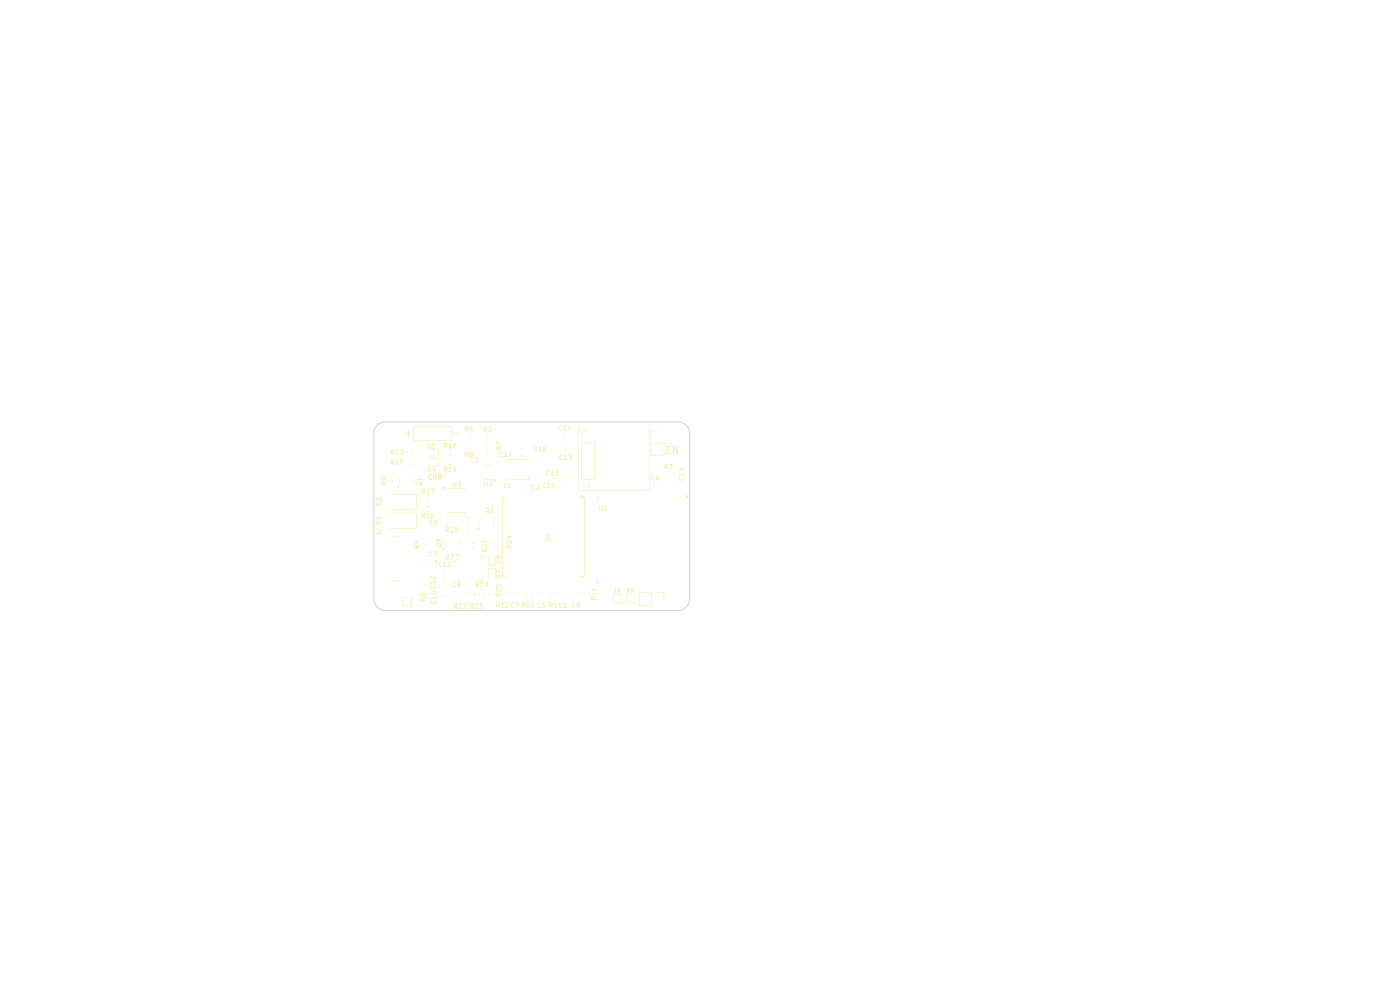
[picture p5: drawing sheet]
<svg xmlns="http://www.w3.org/2000/svg" width="297mm" height="210mm" viewBox="0 0 297 210" stroke-linecap="round" stroke-linejoin="round" font-family="sans-serif">
<g fill="#f2eda1">
<path d="M97.3 128.1l.4-.1 .2 .1v.4l-.4 .5h.4l.1 .1h-.8l.6-.8-.1-.2-.4 .1z"/>
<path d="M98.2 128.1l.5-.1 .2 .1v.4l-.5 .5h.5v.1h-.7l.6-.8-.1-.2-.4 .1z"/>
<path d="M100.7 128.1l.4-.1 .2 .1v.4l-.4 .5h.4l.1 .1h-.8l.6-.8-.1-.2-.4 .1z"/>
<path d="M101.6 128h.7l-.2 .4 .2 .2-.1 .5-.6-.1 .6-.2-.1-.2-.2-.1 .2-.4h-.5z"/>
<path d="M96.3 128l.7 .1v.3l-.2 .3 .2 .4-.4-.4h-.1v.4h-.2v-.6l.6-.1-.1-.2-.3-.1v.4h-.2z"/>
<path d="M99.7 128l.7 .1v.3l-.2 .3 .2 .4-.4-.4h-.1v.4h-.2v-.6l.6-.1-.1-.2-.3-.1v.4h-.2z"/>
<path d="M106.6 127.8h.1v1h.3l-.1 .1h-.6l.2-.1v-.7h-.2z"/>
<path d="M107.3 127.8h.4l.2 .1v.4l-.5 .5h.5v.1h-.7l.6-.8-.1-.2-.5 .1z"/>
<path d="M108.5 127.8h.5l.1 .2h-.1a.36 .36 0 0 0-.5 .4 .36 .36 0 0 0 .5 .3l.1 .1-.2 .1-.5-.2-.1-.4z"/>
<path d="M112 127.8h.1v1h.3l-.1 .1h-.6l.2-.1v-.7h-.2z"/>
<path d="M112.8 127.8h.4l.1 .4v.5l-.3 .2-.3-.1-.1-.6h.2l.1 .6a.48 .48 0 0 0 0-.9l-.1 .3h-.2z"/>
<path d="M114.1 127.9l.4-.1 .2 .1-.1 .1a.36 .36 0 0 0-.5 .4 .36 .36 0 0 0 .5 .3l.1 .1-.2 .1-.5-.1-.1-.5z"/>
<path d="M115 127.8h.6l-.5 .1v.3h.3l.3 .2v.3l-.3 .2-.5-.1 .6-.2-.1-.3-.5 .1z"/>
<path d="M117.8 127.8h.2v1h.2v.1h-.7l.3-.1v-.7h-.3z"/>
<path d="M118.7 127.9l.4-.1 .2 .1-.1 .1a.36 .36 0 0 0-.5 .4 .36 .36 0 0 0 .5 .3l.1 .1-.2 .1-.5-.1-.1-.5z"/>
<path d="M119.8 127.8h.2v1h.2v.1h-.7l.3-.1v-.7h-.3z"/>
<path d="M121.5 127.9l.4-.1 .2 .1-.1 .1a.36 .36 0 0 0-.5 .4 .36 .36 0 0 0 .5 .3l.1 .1-.2 .1-.5-.1-.1-.5z"/>
<path d="M122.5 127.8h.3l.3 .2-.1 .3 .1 .4-.3 .2h-.3l-.2-.2v-.2h.2l.1 .3 .3-.2-.1-.2-.5 .1 .1-.2-.1-.2 .3 .1 .3-.1-.1-.2-.5 .2z"/>
<path d="M105.3 127.8l.7 .1v.3l-.2 .3 .2 .4-.4-.4h-.1v.4h-.2v-.6l.6-.1-.1-.2-.3-.1v.4h-.2z"/>
<path d="M110.7 127.8l.7 .1v.3l-.2 .3 .2 .4-.4-.4h-.1v.4h-.2v-.6l.6-.1-.1-.2-.3-.1v.4h-.2z"/>
<path d="M116.6 127.8l.7 .1v.3l-.2 .3 .2 .4-.4-.4h-.2v.4h-.1v-.6l.6-.1-.1-.2-.4-.1v.4h-.1z"/>
<path d="M109.3 127.8h.8l-.5 1.1-.1-.1 .4-.9h-.5z"/>
<path d="M85.4 126.6h2v2h-2l1.9-.1v-1.8h-1.8v1.8h-.1z"/>
<path d="M135.5 125.6h2.8l-.1 2.8h-2.7l2.6-.1v-2.6h-2.5v2.6h-.1z"/>
<path d="M91.5 127.4l.1 .1a.36 .36 0 0 0 .4 .5 .36 .36 0 0 0 .3-.5v-.1l.2 .1v.4l-.6 .2-.5-.2z"/>
<path d="M130 126h2v2h-2l1.9-.1v-1.8h-1.8v1.8h-.1z"/>
<path d="M132.8 126h2v2h-2v-.1h1.9v-1.8h-1.8v1.8h-.1z"/>
<path d="M89.2 126.8l.4-.1 .3 .2 .4-.2-.4 .6 .4 .1h-1.1v-.4h.1v.3h.4v-.4l-.5 .1z"/>
<path d="M125.4 126.7l.4-.1 .3 .2 .4-.2-.4 .5 .4 .2h-1.1v-.4h.1v.2h.4v-.3l-.5 .1z"/>
<path d="M91.4 126.7h1l.1-.3v.7h-.1v-.2h-.7v.2z"/>
<path d="M139.4 125.6h1.5v1.4h-.1v-1.3z"/>
<path d="M93 126.3l.1 .6z"/>
<path d="M94.5 126.3h.1v.6z"/>
<path d="M105.2 125.9l.4-.1 .3 .2 .4-.2-.4 .5 .4 .2h-1.1v-.4h.1v.2h.4l-.1-.3-.4 .1z"/>
<path d="M89.2 125.8l.3 .5 .1-.3h.1l.1 .3h.2l.1-.4-.5 .1 .1-.2 .4-.1 .2 .2v.3l-.2 .3-.6-.1-.3-.3z"/>
<path d="M97.7 125.8h.1v.6z"/>
<path d="M98.8 125.8h.1l-.1 .6z"/>
<path d="M99.7 125.8h.1v.6z"/>
<path d="M100.8 125.8h.1l-.1 .6z"/>
<path d="M101.7 125.8h.1v.6z"/>
<path d="M102.8 125.8v.6z"/>
<path d="M103.8 125.8v.6z"/>
<path d="M104.8 125.8h.1l-.1 .6z"/>
<path d="M95.4 126h.1v.4z"/>
<path d="M96.5 126h.1l-.1 .4z"/>
<path d="M125.4 125.9h1l.1-.3v.7h-.1v-.2h-.7v.2z"/>
<path d="M106.7 125.7h.1v.6z"/>
<path d="M107.8 125.7h.1l-.1 .6z"/>
<path d="M111.7 125.7h.1v.6z"/>
<path d="M112.8 125.7h.1l-.1 .6z"/>
<path d="M116.7 125.7h.1v.6z"/>
<path d="M117.8 125.7h.1l-.1 .6z"/>
<path d="M123.7 125.7h.1v.6z"/>
<path d="M124.8 125.7h.1l-.1 .6z"/>
<path d="M91.4 125.6l.7-.1 .3 .1 .1 .3-.2 .2-.5 .1-.4-.2v-.2h.1a.48 .48 0 0 0 .9 0l-.3-.2-.7 .2z"/>
<path d="M108.7 125.7h.1v.3z"/>
<path d="M109.8 125.6v.4z"/>
<path d="M113.7 125.7h.1v.3z"/>
<path d="M114.8 125.6v.4z"/>
<path d="M118.7 125.7h.1v.3z"/>
<path d="M119.8 125.6v.4z"/>
<path d="M121.8 125.6v.4z"/>
<path d="M122.8 125.7h.1l-.1 .3z"/>
<path d="M131 124.8l.3 .3 .3-.3-.2 .5 .2 .5-.3-.4-.3 .4 .2-.5z"/>
<path d="M133.8 124.8l.3 .3 .3-.3-.2 .5 .2 .5-.3-.4-.3 .4 .2-.5z"/>
<path d="M133 124.8l.6 .1v.3l-.2 .2 .2 .4-.4-.4v.3h-.2v-.5l.5-.1-.3-.1v.2h-.2z"/>
<path d="M130.3 124.8l.6 .1-.2 .1-.1 .8-.1-.8h-.2z"/>
<path d="M105.2 124.9h.5l.5 .4 .1-.5v.8l-.8-.6-.2 .1 .1 .4h-.1l-.1-.2z"/>
<path d="M125.4 125l1-.1 .1-.2v.6l-.1 .1v-.3h-.7v.3z"/>
<path d="M91.3 124.2l.1 .1a.36 .36 0 0 0 .4 .5 .36 .36 0 0 0 .3-.5v-.1l.2 .1v.4l-.6 .2-.5-.2z"/>
<path d="M105.2 123.9l.1 .1v.4h.3v-.4l.5-.1 .2 .2v.3l-.2 .2 .1-.5-.4-.1-.1 .1 .1 .5-.6-.1z"/>
<path d="M96.1 123.5l.4-.1 .2 .1-.1 .1a.36 .36 0 0 0-.5 .4 .36 .36 0 0 0 .5 .3l.1 .1-.2 .1-.5-.1-.1-.5z"/>
<path d="M97.1 123.4h.3l.3 .2-.1 .6-.3 .3-.3-.1 .5-.3h-.4l-.2-.4h.2l.1 .3 .3-.1v-.2l-.1-.2-.5 .2z"/>
<path d="M102.2 123.4h.1v1h.3l-.1 .1h-.6l.2-.1v-.7h-.2z"/>
<path d="M102.9 123.4h.4l.2 .2v.6l-.3 .3-.3-.1 .5-.3h-.5l-.1-.4h.2l.1 .3 .2-.1 .1-.2-.1-.2-.5 .2z"/>
<path d="M100.9 123.4l.7 .1v.3l-.2 .3 .2 .4-.4-.4h-.1v.4h-.2v-.6l.6-.1-.1-.2-.3-.1v.4h-.2z"/>
<path d="M94 124.2l.6 .1z"/>
<path d="M89.2 123.6l.1 .1v.5z"/>
<path d="M90.3 123.6l.1 .1-.1 .5z"/>
<path d="M91.2 123.5h1l.1-.3v.7h-.1v-.2h-.7v.2z"/>
<path d="M126.7 122.8h.1v.9h.7l.1 .1h-.9z"/>
<path d="M82.8 123.1l1.9 .1z"/>
<path d="M97 122.4h.1v.7h.8l-.8 .1z"/>
<path d="M101.5 123.1h.8v-.7h.1l-.1 .8z"/>
<path d="M91.2 122.4l.5-.1 .5 .5 .1-.5v.7l-.8-.6-.2 .1 .1 .4-.1 .1-.1-.2z"/>
<path d="M103.5 120.5h1.6v2.4l-.1-2.3h-1.4v2.2h-.1z"/>
<path d="M94 122.7l.6 .1z"/>
<path d="M105.4 122l.3-.1 .4 .1 .1 .6h-.9v-.3h.1v.2h.7a.33 .33 0 0 0-.3-.4 .33 .33 0 0 0-.4 .2h-.1z"/>
<path d="M106.5 105.7h.9l-.8 .1v16.4h.7v.1h-.8z"/>
<path d="M123.2 105.7l.9 .1-.1 16.5h-.8l.8-.1v-16.4h-.7z"/>
<path d="M94.1 121.9h.4l-.4 .1z"/>
<path d="M105.3 120.9l.9 .5-.8-.3v.5l-.1 .1z"/>
<path d="M94.1 120.9h.4z"/>
<path d="M89.2 119.3l.1 .1v1.3z"/>
<path d="M92.3 119.3l.1 1.4z"/>
<path d="M93 119.2l.4-.1 .3 .1-.1 .1a.36 .36 0 0 0-.5 .4 .36 .36 0 0 0 .5 .3l.1 .1-.3 .1-.4-.1-.1-.5z"/>
<path d="M94.2 119.1h.2v1h.2v.1h-.7l.3-.1v-.7h-.3z"/>
<path d="M95.2 119.1h.1v1h.3l-.1 .1h-.6l.3-.1v-.7h-.3z"/>
<path d="M103.5 117.7h.1v2.2h1.4v-2.2h.1v2.3h-1.6z"/>
<path d="M105.4 118.8l.3-.1 .4 .1 .1 .6h-.9v-.3h.1v.2h.7a.33 .33 0 0 0-.3-.4 .33 .33 0 0 0-.4 .2h-.1z"/>
<path d="M92.3 119l.4-.3v.6z"/>
<path d="M94.6 117.6h.1v.8l.1 .2 .3-.2v-.8h.2v.9l-.2 .2h-.3l-.2-.2z"/>
<path d="M95.5 117.6h.8l-.5 1.1v-.1l.3-.9h-.5z"/>
<path d="M97 118.1h.1v.6z"/>
<path d="M101.5 117.9l.8-.1 .1 .8h-.1v-.6z"/>
<path d="M105.3 117.9h.1l.2 .4v-.3h.1l.1 .3h.2v-.4l-.4 .1 .2-.3h.3l.1 .3v.3l-.2 .2-.5-.1-.2-.2z"/>
<path d="M91 117h.5l.2 .6-.2 .5h-.5v-.1a.43 .43 0 0 0 .5-.4 .43 .43 0 0 0-.4-.5v.9h-.1z"/>
<path d="M91.9 117h.8l-.3 .4 .3 .2-.2 .5h-.4l-.2-.1 .6-.2v-.2l-.3-.1 .2-.4h-.4z"/>
<path d="M96.8 117.5l.6 .1-.3 .4z"/>
<path d="M97.3 117.9h.6z"/>
<path d="M102.2 116.5l.4-.1 .3 .2 .4-.2-.4 .5 .4 .2h-1.1v-.4h.1v.2h.4v-.3l-.5 .1z"/>
<path d="M93.9 116.1l.5 .3-.5 .3z"/>
<path d="M100.1 116.3h.6z"/>
<path d="M87.8 115.7l.4-.1 .2 .2 .5-.2-.5 .6 .5 .1h-1.1l-.1-.4h.2v.3h.4l-.1-.4-.5 .1z"/>
<path d="M107.4 115.7l.4-.1 .3 .2 .4-.2-.4 .5 .4 .2h-1.1v-.4h.1v.2h.4v-.3l-.5 .1z"/>
<path d="M102.2 115.5h.5l.5 .4 .1-.5v.8l-.8-.6-.2 .1 .1 .4h-.1l-.1-.2z"/>
<path d="M92.6 115.4l.4-.1h.8l-.1 .6-.4 .2-.5-.1-.2-.4h.1l.1 .3h.5l.3-.1v-.2l-.3 .3 .2-.4-.5-.1-.4 .2z"/>
<path d="M94.2 114.5l.1 .1v1.3z"/>
<path d="M97.3 114.5l.1 .1v1.3z"/>
<path d="M89.3 115.2v.6z"/>
<path d="M90.3 115.2v.6z"/>
<path d="M107.4 114.7h.5l.5 .4 .1-.5v.8l-.8-.6-.2 .1 .1 .4h-.1l-.1-.2z"/>
<path d="M87.7 115l.7 .2v-.3h-.3v-.2l.4-.1 .4 .2-.3 .1-.1 .5-.8-.3z"/>
<path d="M100.1 115.3h.6z"/>
<path d="M103.8 114.7v.6z"/>
<path d="M104.8 114.7h.1l-.1 .6z"/>
<path d="M102.2 114.8l1-.1 .1-.2v.6l-.1 .1v-.3h-.7v.3z"/>
<path d="M92.6 114.3l.4 .3 .2-.3 .4 .1 .1 .2v.4h-.2v-.5h-.3l-.1 .3-.4-.2v.4l-.1 .1z"/>
<path d="M115.7 114.1h.9l.2 .2v.3l-.2 .2h-.9v-.1h.8l.2-.3-.2-.1h-.8z"/>
<path d="M99.3 114.5h.6z"/>
<path d="M107.4 114l.6 .2v-.3h-.3v-.1l.4-.2 .4 .2-.3 .1-.1 .5-.7-.3z"/>
<path d="M82.8 113.8l1.9 .1z"/>
<path d="M115.7 113.2h.1v.4l.3 .1v-.5l.5-.1 .2 .2v.4l-.2 .1 .1-.4-.4-.1-.1 .1 .1 .4h-.6z"/>
<path d="M79.9 112.8l.1 .3h.7l-.1-.2 .1-.1 .3 .4-1 .1-.1 .2z"/>
<path d="M99.3 113.5h.6z"/>
<path d="M95.5 111.9l.4-.1 .2 .1v.4l-.4 .5h.4l.1 .1h-.8l.6-.8-.1-.2-.4 .1z"/>
<path d="M96.6 111.9l.4-.1-.4 .4h.3l.2 .2v.3l-.2 .2h-.4l-.1-.2v-.3h.2l.1 .4 .3-.2-.1-.3-.5 .1z"/>
<path d="M94.5 111.8l.7 .1v.3l-.2 .3 .2 .4-.4-.4h-.1v.4h-.2v-.6l.6-.1-.1-.2-.3-.1v.4h-.2z"/>
<path d="M98.9 112.7h.6l-.6 .1z"/>
<path d="M79.9 112l.2 .3 .9 .1v.1h-.9z"/>
<path d="M101.3 111.9l.5 .3-.5 .3z"/>
<path d="M82.7 108.8h5.6l.1 3.4h-5.6v-.1h5.4v-3.2z"/>
<path d="M98.9 111.6l.6 .1h-.6z"/>
<path d="M101.6 110.3l.1 1.4z"/>
<path d="M104.7 110.3l.1 .1v1.3z"/>
<path d="M91.3 110.3l.4-.1 .2 .1-.1 .1a.36 .36 0 0 0-.5 .4 .36 .36 0 0 0 .5 .3l.1 .1-.2 .1-.5-.1-.1-.5z"/>
<path d="M92.3 110.3l.5-.1-.5 .4h.3l.3 .2v.3l-.3 .2h-.3l-.2-.2v-.3h.2l.1 .4 .3-.2-.1-.3-.5 .1z"/>
<path d="M79.8 110.7l.5-.2h.4l.2 .2v.4l-1.1 .1v-.3h.1v.2h.9a.44 .44 0 0 0-.4-.5 .44 .44 0 0 0-.5 .3h-.1z"/>
<path d="M94.7 111.1l.6 .1z"/>
<path d="M98.9 110.9h.6z"/>
<path d="M79.8 109.8h1l.1-.3v.7h-.1v-.2h-.7v.3z"/>
<path d="M90.8 108.8l.1 .1v.9h.3l-.1 .2-.6-.1 .2-.1v-.7l-.2 .1z"/>
<path d="M91.5 108.9l.4-.1 .2 .2v.7l-.2 .3-.4-.2-.1-.3h.2l.1 .3h.2l.1-.3-.1-.1-.5 .1 .1-.2-.1-.2 .3 .1 .3-.1-.1-.1-.5 .1z"/>
<path d="M89.5 108.8l.7 .1v.3l-.2 .3 .2 .5-.4-.5h-.1v.4h-.2v-.6l.6-.1-.1-.2h-.3v.3h-.2z"/>
<path d="M98.9 109.8l.6 .1h-.6z"/>
<path d="M94.7 109.6l.6 .1z"/>
<path d="M103 107.7l.4-.1 .3 .2v1l-.7-.2-.1-.6h.2l.1 .6h.2l-.3-.2 .4 .1 .1-.2-.1-.5-.3-.1-.3 .3z"/>
<path d="M94.9 108.7l4 .1z"/>
<path d="M104 107.6h.4l.2 .1v.4l-.4 .5h.4l.1 .1h-.8l.6-.8-.1-.2-.4 .1z"/>
<path d="M90.5 108.5h.6l-.6 .1z"/>
<path d="M127.2 107.2h.1v.8l.2 .2 .2-.2v-.8h.2v.9l-.2 .2h-.3l-.2-.2z"/>
<path d="M128.5 107.2h.1v1h.3l-.1 .1h-.6l.3-.1v-.7h-.3z"/>
<path d="M82.8 104.8h5.5l.1 3.4h-5.6v-.1h5.4v-3.2h-5.4z"/>
<path d="M90.5 107.5h.6z"/>
<path d="M79.8 106.7l.5-.2h.4l.2 .2v.4l-1.1 .1v-.3h.1v.2h.9a.44 .44 0 0 0-.4-.5 .44 .44 0 0 0-.5 .3h-.1z"/>
<path d="M126.7 105.5h.9l-.8 .1v1z"/>
<path d="M79.9 105.6h.4l.5 .4 .1-.5v.8l-.8-.6-.2 .1 .1 .4-.1 .1-.1-.3z"/>
<path d="M90.5 106.1h.6z"/>
<path d="M145.6 105l.5 .6h-.5z"/>
<path d="M123.3 104.9l.5 .6h-.5z"/>
<path d="M90.5 105.1h.6z"/>
<path d="M90.8 103.6h.1v.9l.3 .1-.1 .1-.6-.1 .2-.1v-.6h-.2z"/>
<path d="M89.5 103.6l.7 .1v.3l-.2 .2 .2 .5-.4-.5h-.1v.5h-.2v-.6l.6-.2-.1-.2h-.3v.4h-.2z"/>
<path d="M91.4 103.6h.8l-.5 1.1-.1-.1 .4-.9h-.6z"/>
<path d="M110.5 104.1l.6 .1z"/>
<path d="M122.8 90v14h15v-14v14h-15z"/>
<path d="M112.9 102.9l.4-.1 .2 .1-.1 .1a.36 .36 0 0 0-.5 .4 .36 .36 0 0 0 .5 .3l.1 .1-.2 .1-.5-.1-.1-.5z"/>
<path d="M113.8 102.9l.4-.1 .2 .1v.4l-.4 .5h.4v.1h-.7l.6-.8-.1-.2-.4 .1z"/>
<path d="M93.9 103.4h.6l-.3 .4z"/>
<path d="M94.9 103.6l4 .1z"/>
<path d="M119.1 103.5h.4z"/>
<path d="M140.1 103.5h.4z"/>
<path d="M143.6 103.5h.4l-.4 .1z"/>
<path d="M115.2 102.5l.4-.1 .2 .1-.1 .1a.36 .36 0 0 0-.5 .4 .36 .36 0 0 0 .5 .3l.1 .1-.2 .1-.4-.1-.1-.5z"/>
<path d="M116.4 102.4h.1v1h.3l-.1 .1h-.6l.2-.1v-.7h-.2z"/>
<path d="M117.2 102.5l.4-.1-.4 .4h.3l.2 .2v.3l-.2 .2h-.4l-.1-.2v-.3h.2l.1 .4 .3-.2-.1-.3-.5 .1z"/>
<path d="M84.4 102.9l.4 .3-.4 .3z"/>
<path d="M106.9 102.4l.1 1 .5 .1h-.6z"/>
<path d="M107.7 102.7l.3-.3 .1 1 .2 .1h-.6l.2-.1v-.8z"/>
<path d="M123.6 102.4l.2 1 .4-.1 .1-.9v.9l-.3 .2-.4-.2z"/>
<path d="M124.8 102.4l-.1 .7h.4l.1-.3 .1 .3-.1 .1-.1 .3v-.3l-.5-.1z"/>
<path d="M96.1 102.2h.1v.8l.1 .2 .3-.2v-.8h.2v.9l-.2 .2h-.3l-.2-.2z"/>
<path d="M97 102.2h.8l-.3 .4 .3 .2-.1 .5h-.5l-.2-.1 .6-.2v-.2l-.3-.1 .2-.4h-.4z"/>
<path d="M102.8 102h.1v.8l.1 .2 .3-.2v-.8h.2v.9l-.2 .2h-.3l-.2-.2z"/>
<path d="M103.8 102.1l.4-.1 .2 .1v.4l-.4 .5h.4l.1 .1h-.8l.6-.8-.1-.2-.4 .1z"/>
<path d="M88.4 102.4l.4-.1h.8l-.1 .6-.4 .2-.5-.1-.2-.4h.1l.1 .3h.5l.3-.1v-.2l-.3 .3 .2-.4-.5-.1-.4 .2z"/>
<path d="M80.8 102.2l.4-.1 .3 .2 .4-.2-.4 .6 .4 .1h-1.1v-.4h.1v.3h.4v-.4l-.5 .1z"/>
<path d="M84.6 101.4h.1v1.4z"/>
<path d="M87.8 101.4h.1l-.1 1.4z"/>
<path d="M110.5 102.6l.6 .1z"/>
<path d="M119.1 102.5h.4z"/>
<path d="M140.1 102.4l.4 .1h-.4z"/>
<path d="M143.6 102.4l.4 .1h-.4z"/>
<path d="M82.2 101.8h.1v.6z"/>
<path d="M83.3 101.8h.1l-.1 .6z"/>
<path d="M104.8 101.7l.4 .4h-.6z"/>
<path d="M88.4 101.6h1l.1-.3v.7h-.1v-.2h-.7v.2z"/>
<path d="M144 101.2l.2 .1a.36 .36 0 0 0 .4 .5 .36 .36 0 0 0 .3-.5v-.1l.2 .1v.4l-.6 .2-.5-.2z"/>
<path d="M138.3 100.9l.4-.1 .2 .1-.1 .1a.36 .36 0 0 0-.5 .4 .36 .36 0 0 0 .5 .3l.1 .1-.2 .1-.5-.1-.1-.5z"/>
<path d="M139.4 100.7l.1 .1-.2 .6h.3l.1-.3 .2 .4-.2 .4-.1-.3-.5-.1z"/>
<path d="M80.8 101.3l.9-.1 .2 .3v.2l-.4-.4v.4l-.5 .2-.2-.5h.1l.2 .3h.2l.1-.3-.1-.1-.5 .1z"/>
<path d="M102.7 101.7l1.8 .1z"/>
<path d="M107.4 101.1l.1 .6h4.6l.1-.6v.7h-4.8z"/>
<path d="M90.9 100.7l.5-.1 .2 .1-.1 .2a.34 .34 0 0 0-.5 .3 .34 .34 0 0 0 .5 .3l.1 .1-.2 .2-.5-.2-.1-.5z"/>
<path d="M93 100.6l.6 .1 .1 .3-.3 .3 .2 .5-.4-.5-.1 .4h-.2v-.6l.6-.1-.1-.2h-.3v.3h-.2z"/>
<path d="M91.9 100.6h.2v.4h.3l.1-.4h.1v1.2l-.2-.1v-.5h-.3v.5h-.2z"/>
<path d="M123.3 93.9h2.9l-.1 7.8h-2.8l2.8-.1v-7.6h-2.7v7.6h-.1z"/>
<path d="M120.1 101.1l.6 .1h-.6z"/>
<path d="M141.5 101h.6l-.6 .1z"/>
<path d="M144 100.5h1l.1-.3v.7h-.1v-.2h-.7v.2z"/>
<path d="M116 99.9l.4-.1 .2 .1-.1 .1a.36 .36 0 0 0-.5 .4 .36 .36 0 0 0 .5 .3l.1 .1-.2 .1-.4-.1-.1-.5z"/>
<path d="M117.2 99.8h.1v1h.3l-.1 .1h-.6l.2-.1v-.7h-.2z"/>
<path d="M117.9 99.8h.6l-.5 .1v.3h.3l.2 .2v.3l-.2 .2-.5-.1 .6-.2-.1-.3-.5 .1z"/>
<path d="M90.8 99h.5l.2 .6-.2 .5h-.5v-.1a.43 .43 0 0 0 .5-.4 .43 .43 0 0 0-.4-.5v.9h-.1z"/>
<path d="M95.4 99h.2v1h.2v.1h-.7l.3-.1v-.7h-.3z"/>
<path d="M94.2 99l.6 .1 .1 .3-.3 .3 .2 .4-.4-.4h-.1v.4h-.1v-.6l.5-.1v-.2l-.4-.1v.4h-.1z"/>
<path d="M92 98.9l.1 .1-.2 .6h.3l.1-.3 .2 .4-.2 .4-.1-.3-.5-.1z"/>
<path d="M96.3 98.9l.2 .1-.2 .6h.2l.1-.3 .2 .4-.2 .4-.1-.3-.4-.1z"/>
<path d="M141.5 99.9l.6 .1h-.6z"/>
<path d="M144.1 99.3h.8l.2 .3v.3l-.4-.5-.1 .5h-.5l-.1-.4h.1l.2 .3h.2l.1-.3-.1-.1-.5 .1z"/>
<path d="M120.1 99.6l.6 .1z"/>
<path d="M141.9 98.5h.8l-.3 .3 .3 .3-.2 .4h-.6l.6-.2v-.3l-.3-.1 .2-.3h-.4z"/>
<path d="M141 98.5l.7 .1v.3l-.2 .2 .2 .5-.4-.5h-.2v.5h-.1v-.6l.6-.2-.1-.2h-.4v.4h-.1z"/>
<path d="M90.7 97.2h2.3l.1 1.6h-2.4v-.1h2.2v-1.4z"/>
<path d="M102.7 98.6l1.8 .1z"/>
<path d="M87.3 98.5h.6z"/>
<path d="M95.1 98.5h.6z"/>
<path d="M84.2 97.4h.1v1h.3l-.1 .1h-.6l.2-.1v-.7h-.2z"/>
<path d="M84.9 97.4h.6l-.5 .1v.3h.3l.2 .2v.3l-.2 .2-.5-.1 .6-.2-.1-.3-.5 .1z"/>
<path d="M82.9 97.4l.7 .1v.3l-.2 .3 .2 .4-.4-.4h-.1v.4h-.2v-.6l.6-.1-.1-.2-.3-.1v.4h-.2z"/>
<path d="M107.4 97.4h4.7l.1 .7-.1-.6h-4.6l-.1 .6z"/>
<path d="M99.9 97.1l.4-.1 .2 .1-.1 .1a.36 .36 0 0 0-.5 .4 .36 .36 0 0 0 .5 .3l.1 .1-.2 .1-.5-.1-.1-.5z"/>
<path d="M100.7 97h.8l-.3 .4 .3 .2-.2 .5h-.4l-.2-.1 .6-.2v-.2l-.3-.1 .2-.4h-.4z"/>
<path d="M103.1 97.7l.6 .1z"/>
<path d="M87.3 97.5h.6z"/>
<path d="M95.1 97.5h.6z"/>
<path d="M118.8 96.5l.4-.1 .2 .1-.1 .1a.36 .36 0 0 0-.5 .4 .36 .36 0 0 0 .5 .3l.1 .1-.2 .1-.4-.1-.1-.5z"/>
<path d="M120 96.4h.1v1h.3l-.1 .1h-.6l.2-.1v-.7h-.2z"/>
<path d="M120.6 96.4h.7l-.2 .4 .2 .2-.1 .5-.6-.1 .6-.2-.1-.2-.2-.1 .2-.4h-.5z"/>
<path d="M114.6 97.3h.4z"/>
<path d="M99.6 95.9l.4-.1 .3 .2v.7l-.3 .2-.4-.1-.1-.3h.2l.1 .3 .2-.1 .1-.2-.1-.1-.5 .1 .1-.2-.1-.2 .3 .1 .3-.1-.1-.2-.5 .2z"/>
<path d="M106.1 95.8h.4l.1 .2h-.1a.36 .36 0 0 0-.5 .4 .36 .36 0 0 0 .5 .3l.1 .1-.2 .1-.4-.2-.1-.4z"/>
<path d="M107.2 95.8h.1v1h.3l-.1 .1h-.6l.2-.1v-.7h-.2z"/>
<path d="M98.6 95.8l.7 .1v.3l-.2 .3 .2 .4-.4-.4h-.2v.4h-.1v-.6l.6-.1-.1-.2-.4-.1v.4h-.1z"/>
<path d="M107.8 95.8h.8l-.5 1.1-.1-.1 .4-.9h-.6z"/>
<path d="M90.7 95.2h2.3l.1 1.6h-2.4v-.1h2.2v-1.4z"/>
<path d="M110.3 96.7l.6 .1z"/>
<path d="M138.1 94l2.8-.1v2.8h-2.8v-.1h2.7v-2.5h-2.6v2.5h-.1z"/>
<path d="M87.3 96.5h.6z"/>
<path d="M95.2 96.5h.6z"/>
<path d="M84.2 95.4h.1v1h.3l-.1 .1h-.6l.2-.1v-.7h-.2z"/>
<path d="M84.8 95.4h.7l-.2 .4 .2 .2-.1 .5h-.4l-.2-.1 .6-.2-.1-.2-.2-.1 .2-.4h-.5z"/>
<path d="M82.9 95.4l.7 .1v.3l-.2 .3 .2 .4-.4-.4h-.1v.4h-.2v-.6l.6-.1-.1-.2-.3-.1v.4h-.2z"/>
<path d="M114.6 96.3h.4z"/>
<path d="M103.1 96.2l.6 .1z"/>
<path d="M141.4 94.7h.9l-.1 .1h-.6v.5l.5 .1-.5 .1v.6h.6v.2h-.8z"/>
<path d="M142.8 94.6l.1 .1 .7 1.1v-1.1h.2l-.1 1.6-.8-1.2v1.1l-.1 .1z"/>
<path d="M113.4 94.8l.4-.2 .2 .2-.1 .1a.36 .36 0 0 0-.5 .3 .36 .36 0 0 0 .5 .4l.1 .1-.2 .1-.5-.2-.1-.4z"/>
<path d="M114.5 94.7h.2v.9l.2 .1v.1l-.7-.1 .3-.1v-.6h-.3z"/>
<path d="M115.3 94.7h.4l.2 .2-.1 .3 .1 .4-.2 .2h-.4l-.1-.2v-.2h.1l.2 .2 .3-.1-.2-.3-.4 .2 .1-.2-.1-.3 .3 .2 .3-.2-.2-.1-.4 .1z"/>
<path d="M119.7 95.7l.6 .1z"/>
<path d="M87.3 95.5h.6z"/>
<path d="M95.2 95.5h.6z"/>
<path d="M99.3 95.3h.6z"/>
<path d="M103.1 95.3h.6z"/>
<path d="M105.3 94.7l.4-.1 .2 .3 .5-.3-.5 .6 .5 .1h-1.1v-.4h.1v.3h.4l-.1-.4-.4 .1z"/>
<path d="M110.3 95.2l.6 .1z"/>
<path d="M90.7 94h.5l.2 .6-.2 .5h-.4l-.1-.1a.43 .43 0 0 0 .6-.4 .43 .43 0 0 0-.4-.5v.9h-.2z"/>
<path d="M91.7 94h.6l-.5 .1v.3h.3l.3 .2v.3l-.3 .2-.5-.1 .6-.2-.1-.3-.4 .1z"/>
<path d="M95.5 94h.1v.9l.3 .1-.1 .1-.6-.1 .3-.1v-.6h-.3z"/>
<path d="M96.3 94h.5l-.5 .4 .3-.1 .2 .3v.3l-.2 .2-.3-.1-.2-.1v-.3h.2l.1 .3 .3-.1-.1-.3-.5 .1z"/>
<path d="M94.2 94l.7 .1v.3l-.2 .2 .2 .5-.4-.5h-.1v.5h-.2v-.6l.6-.2-.1-.2h-.3v.4h-.2z"/>
<path d="M105.3 93.7l1.1 .5-1-.4v.6h-.1z"/>
<path d="M99.3 94.3h.6z"/>
<path d="M103.1 94.3h.6z"/>
<path d="M119.7 94.2l.6 .1z"/>
<path d="M87.7 90.5l8.2-.1v3.1l-8.2 .1v-.2h8.1v-2.8h-8v2.8h-.1z"/>
<path d="M99.3 93.3h.6z"/>
<path d="M103.1 93.3h.6z"/>
<path d="M119.6 92.9h.4z"/>
<path d="M138.1 91.3l1.5 .1h-1.4l-.1 1.4z"/>
<path d="M123.3 91.3h1.5l-1.4 .1-.1 1.3z"/>
<path d="M86 92l.6-.1 .1-.5 .1 .5 .5 .2h-.5l-.2 .6v-.6h-.5z"/>
<path d="M99.3 92.3h.6z"/>
<path d="M103.1 92.3h.6z"/>
<path d="M96.2 92l1.2-.1 .1 .2h-1.2z"/>
<path d="M119.6 91.9h.4z"/>
<path d="M99.6 90.6h.6l-.5 .1v.3h.3l.3 .2-.1 .3-.2 .2-.5-.1 .6-.2-.1-.3-.5 .1z"/>
<path d="M103.6 90.7l.4-.1 .2 .1v.4l-.4 .5h.4v.1h-.7l.6-.8-.1-.2-.4 .1z"/>
<path d="M98.6 90.6l.6 .1 .1 .3-.3 .3 .3 .4-.5-.4h-.1v.4h-.1v-.6l.5-.1v-.2l-.4-.1v.4h-.1z"/>
<path d="M102.6 90.6l.7 .1v.3l-.2 .3 .2 .4-.4-.4h-.2v.4h-.1v-.6l.6-.1-.1-.2-.4-.1v.4h-.1z"/>
<path d="M118.6 90.3l.4-.1 .2 .1-.1 .1a.36 .36 0 0 0-.5 .4 .36 .36 0 0 0 .5 .3l.1 .1-.2 .1-.4-.1-.1-.5z"/>
<path d="M119.8 90.2h.1v1h.3l-.1 .1h-.6l.2-.1v-.7h-.2z"/>
<path d="M120.7 90.1l.1 .1-.2 .6h.3l.1-.3 .2 .4-.2 .4-.1-.3-.5-.1z"/>
</g>
<path d="M80 90.2l.7-.5 1.1-.2h62a2.5 2.5 0 0 1 2.5 2.5v35a2.5 2.5 0 0 1-2.5 2.5h-62a2.5 2.5 0 0 1-2.5-2.5v-35l.2-.9z" fill="none" stroke="#d0d2cd" stroke-width=".21"/>
</svg>
